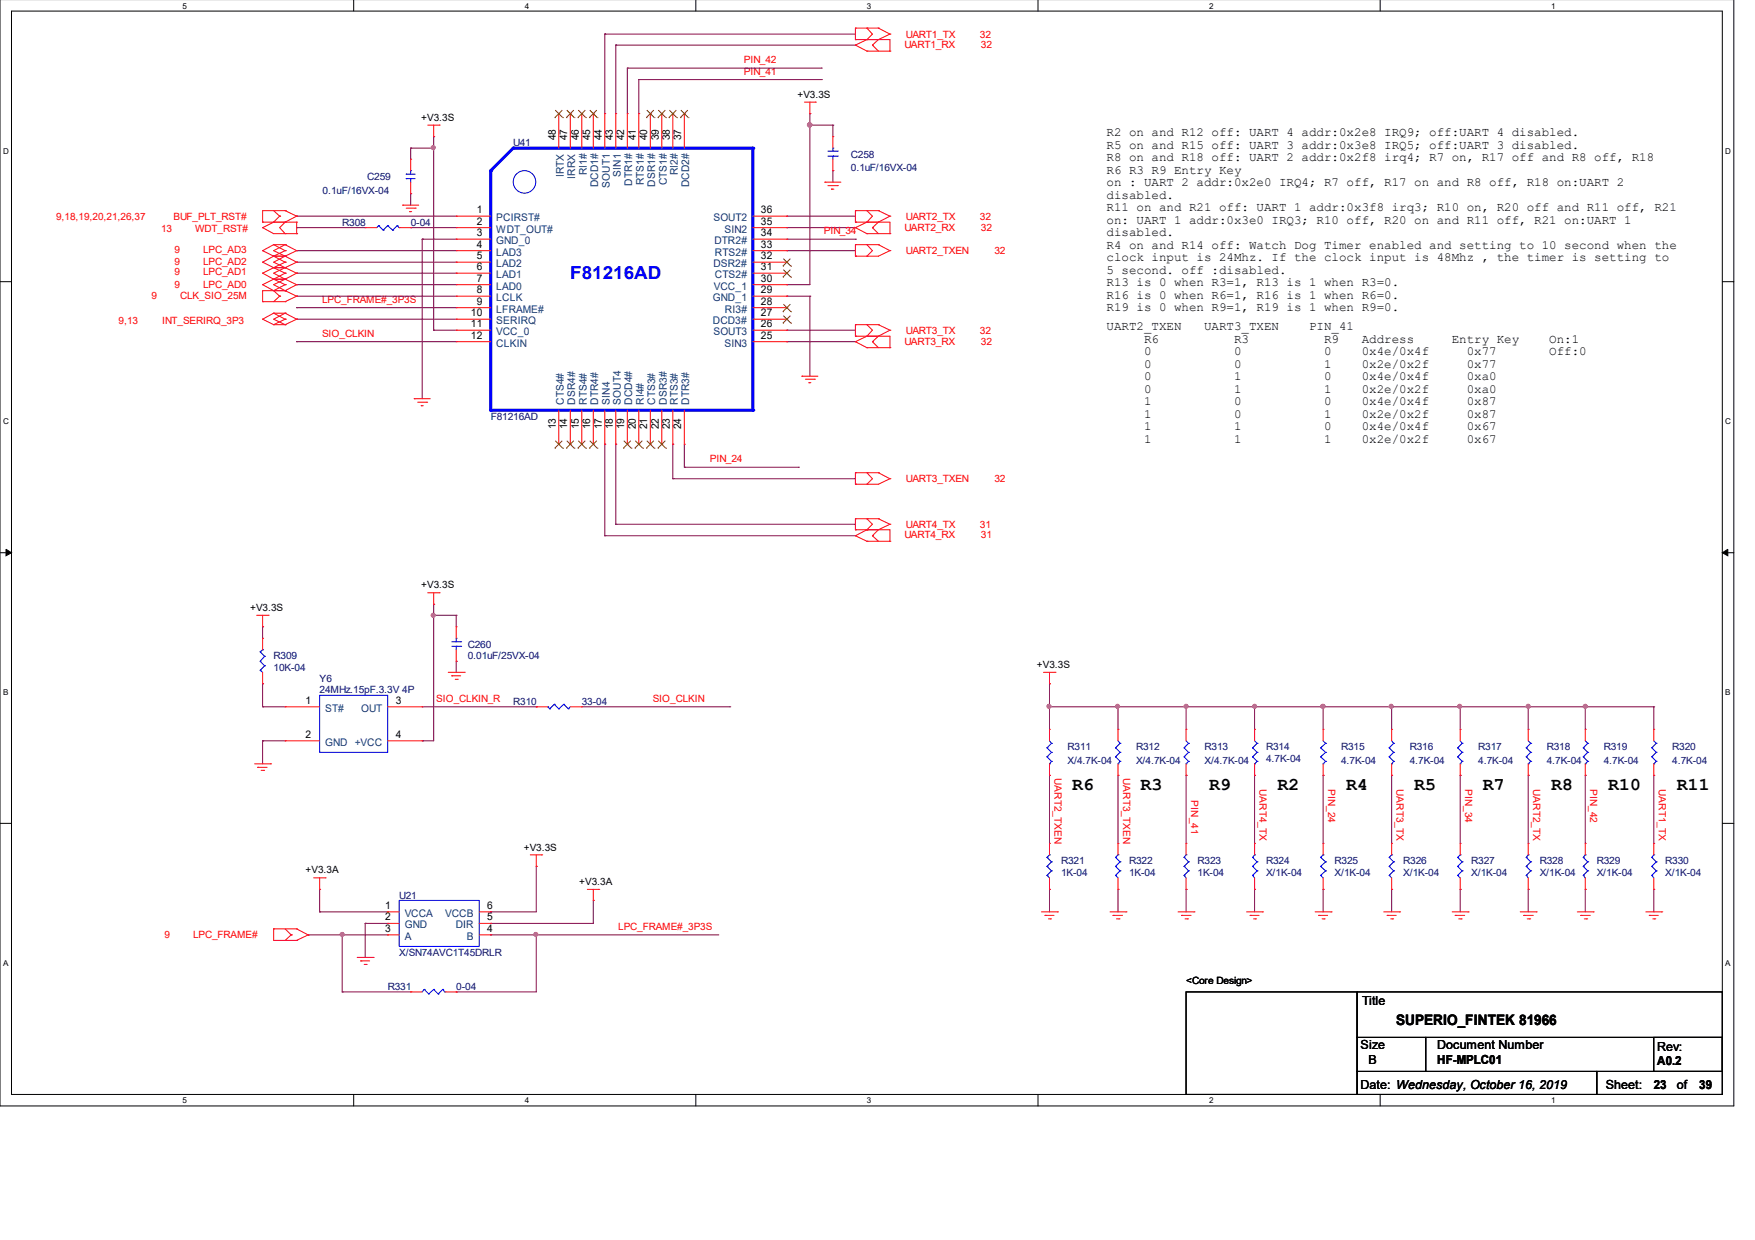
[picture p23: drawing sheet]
<svg xmlns="http://www.w3.org/2000/svg" width="297mm" height="210mm" viewBox="0 0 297 210" stroke-linecap="round" stroke-linejoin="round" font-family="sans-serif">
<defs><g id="words">
<text font-size="3" fill="#00f" x="96.5" y="47.3">F81216AD</text>
<g font-size="3">
<text x="181.4" y="133.8">R6</text>
<text x="193" y="133.8">R3</text>
<text x="204.6" y="133.8">R9</text>
<text x="216.2" y="133.8">R2</text>
<text x="227.8" y="133.8">R4</text>
<text x="239.4" y="133.8">R5</text>
<text x="251" y="133.8">R7</text>
<text x="262.6" y="133.8">R8</text>
<text x="272.2" y="133.8">R10</text>
<text x="283.8" y="133.8">R11</text>
</g>
<text font-size="2.5" x="236.3" y="173.5">SUPERIO_FINTEK 81966</text>
<g font-size="2.1">
<text x="187.3" y="23">R2 on and R12 off: UART 4 addr:0x2e8 IRQ9; off:UART 4 disabled.</text>
<text x="187.3" y="25.2">R5 on and R15 off: UART 3 addr:0x3e8 IRQ5; off:UART 3 disabled.</text>
<text x="187.3" y="27.3">R8 on and R18 off: UART 2 addr:0x2f8 irq4; R7 on, R17 off and R8 off, R18</text>
<text x="187.3" y="29.4">R6 R3 R9 Entry Key</text>
<text x="187.3" y="31.5">on : UART 2 addr:0x2e0 IRQ4; R7 off, R17 on and R8 off, R18 on:UART 2</text>
<text x="187.3" y="33.6">disabled.</text>
<text x="187.3" y="35.7">R11 on and R21 off: UART 1 addr:0x3f8 irq3; R10 on, R20 off and R11 off, R21</text>
<text x="187.3" y="37.9">on: UART 1 addr:0x3e0 IRQ3; R10 off, R20 on and R11 off, R21 on:UART 1</text>
<text x="187.3" y="40">disabled.</text>
<text x="187.3" y="42.1">R4 on and R14 off: Watch Dog Timer enabled and setting to 10 second when the</text>
<text x="187.3" y="44.2">clock input is 24Mhz. If the clock input is 48Mhz , the timer is setting to</text>
<text x="187.3" y="46.3">5 second. off :disabled.</text>
<text x="187.3" y="48.4">R13 is 0 when R3=1, R13 is 1 when R3=0.</text>
<text x="187.3" y="50.6">R16 is 0 when R6=1, R16 is 1 when R6=0.</text>
<text x="187.3" y="52.7">R19 is 0 when R9=1, R19 is 1 when R9=0.</text>
<text x="187.3" y="55.9">UART2_TXEN</text>
<text x="193.6" y="58">R6</text>
<text x="203.8" y="55.9">UART3_TXEN</text>
<text x="208.9" y="58">R3</text>
<text x="221.6" y="55.9">PIN_41</text>
<text x="224.1" y="58">R9</text>
<text x="230.5" y="58">Address</text>
<text x="245.7" y="58">Entry Key</text>
<text x="262.2" y="58">On:1</text>
<text x="193.6" y="60.1">0</text>
<text x="193.6" y="62.2">0</text>
<text x="193.6" y="64.4">0</text>
<text x="208.9" y="60.1">0</text>
<text x="208.9" y="62.2">0</text>
<text x="208.9" y="64.4">1</text>
<text x="224.1" y="60.1">0</text>
<text x="224.1" y="62.2">1</text>
<text x="224.1" y="64.4">0</text>
<text x="230.5" y="60.1">0x4e/0x4f</text>
<text x="230.5" y="62.2">0x2e/0x2f</text>
<text x="230.5" y="64.4">0x4e/0x4f</text>
<text x="248.2" y="60.1">0x77</text>
<text x="248.2" y="62.2">0x77</text>
<text x="248.2" y="64.4">0xa0</text>
<text x="262.2" y="60.1">Off:0</text>
<text x="193.6" y="66.5">0</text>
<text x="193.6" y="68.6">1</text>
<text x="193.6" y="70.7">1</text>
<text x="208.9" y="66.5">1</text>
<text x="208.9" y="68.6">0</text>
<text x="208.9" y="70.7">0</text>
<text x="224.1" y="66.5">1</text>
<text x="224.1" y="68.6">0</text>
<text x="224.1" y="70.7">1</text>
<text x="230.5" y="66.5">0x2e/0x2f</text>
<text x="230.5" y="68.6">0x4e/0x4f</text>
<text x="230.5" y="70.7">0x2e/0x2f</text>
<text x="248.2" y="66.5">0xa0</text>
<text x="248.2" y="68.6">0x87</text>
<text x="248.2" y="70.7">0x87</text>
<text x="193.6" y="72.8">1</text>
<text x="193.6" y="74.9">1</text>
<text x="208.9" y="72.8">1</text>
<text x="208.9" y="74.9">1</text>
<text x="224.1" y="72.8">0</text>
<text x="224.1" y="74.9">1</text>
<text x="230.5" y="72.8">0x4e/0x4f</text>
<text x="230.5" y="74.9">0x2e/0x2f</text>
<text x="248.2" y="72.8">0x67</text>
<text x="248.2" y="74.9">0x67</text>
<text x="230.5" y="170.2">Title</text>
<text x="230.3" y="177.6">Size</text>
<text x="243.2" y="177.6">Document Number</text>
<text x="280.5" y="178">Rev:</text>
<text x="230.3" y="184.3">Date: Wednesday, October 16, 2019</text>
<text x="231.6" y="180.1">B</text>
<text x="243.2" y="180.2">HF-MPLC01</text>
<text x="271.8" y="184.3">Sheet:</text>
<text x="279.9" y="184.4">23</text>
<text x="280.5" y="180.4">A0.2</text>
<text x="283.8" y="184.3">of</text>
<text x="287.6" y="184.4">39</text>
</g>
<g font-size="1.8">
<text x="94.1" y="23.7" transform="rotate(-90 94.1 23.7)">48</text>
<text x="96" y="23.7" transform="rotate(-90 96 23.7)">47</text>
<text x="98" y="23.7" transform="rotate(-90 98 23.7)">46</text>
<text x="99.9" y="23.7" transform="rotate(-90 99.9 23.7)">45</text>
<text x="101.9" y="23.7" transform="rotate(-90 101.9 23.7)">44</text>
<text x="103.7" y="23.7" transform="rotate(-90 103.7 23.7)">43</text>
<text x="105.7" y="23.7" transform="rotate(-90 105.7 23.7)">42</text>
<text x="107.6" y="23.7" transform="rotate(-90 107.6 23.7)">41</text>
<text x="109.6" y="23.7" transform="rotate(-90 109.6 23.7)">40</text>
<text x="111.5" y="23.7" transform="rotate(-90 111.5 23.7)">39</text>
<text x="113.4" y="23.7" transform="rotate(-90 113.4 23.7)">38</text>
<text x="115.3" y="23.7" transform="rotate(-90 115.3 23.7)">37</text>
<text x="80.7" y="36.1">1</text>
<text x="80.7" y="38">2</text>
<text x="80.7" y="40">3</text>
<text x="80.7" y="41.9">4</text>
<text x="128.8" y="41.9">33</text>
<text x="128.8" y="40">34</text>
<text x="128.8" y="38">35</text>
<text x="128.8" y="36.1">36</text>
<text x="80.7" y="43.9">5</text>
<text x="80.7" y="45.7">6</text>
<text x="80.7" y="47.7">7</text>
<text x="128.8" y="47.7">30</text>
<text x="128.8" y="45.7">31</text>
<text x="128.8" y="43.9">32</text>
<text x="79.7" y="53.5">10</text>
<text x="80.7" y="49.6">8</text>
<text x="80.7" y="51.6">9</text>
<text x="128.8" y="53.5">27</text>
<text x="128.8" y="51.6">28</text>
<text x="128.8" y="49.6">29</text>
<text x="79.7" y="55.4">11</text>
<text x="79.7" y="57.3">12</text>
<text x="128.8" y="57.3">25</text>
<text x="128.8" y="55.4">26</text>
<text x="94.1" y="72.7" transform="rotate(-90 94.1 72.7)">13</text>
<text x="96" y="72.7" transform="rotate(-90 96 72.7)">14</text>
<text x="98" y="72.7" transform="rotate(-90 98 72.7)">15</text>
<text x="99.9" y="72.7" transform="rotate(-90 99.9 72.7)">16</text>
<text x="101.9" y="72.7" transform="rotate(-90 101.9 72.7)">17</text>
<text x="103.7" y="72.7" transform="rotate(-90 103.7 72.7)">18</text>
<text x="105.7" y="72.7" transform="rotate(-90 105.7 72.7)">19</text>
<text x="107.6" y="72.7" transform="rotate(-90 107.6 72.7)">20</text>
<text x="109.6" y="72.7" transform="rotate(-90 109.6 72.7)">21</text>
<text x="111.5" y="72.7" transform="rotate(-90 111.5 72.7)">22</text>
<text x="113.4" y="72.7" transform="rotate(-90 113.4 72.7)">23</text>
<text x="115.3" y="72.7" transform="rotate(-90 115.3 72.7)">24</text>
<text x="51.7" y="119.1">1</text>
<text x="67" y="119.1">3</text>
<text x="51.7" y="124.9">2</text>
<text x="67" y="124.9">4</text>
<text x="65.2" y="153.9">1</text>
<text x="65.2" y="155.8">2</text>
<text x="82.5" y="155.8">5</text>
<text x="82.5" y="153.9">6</text>
<text x="65.2" y="157.7">3</text>
<text x="82.5" y="157.7">4</text>
</g>
<g font-size="1.8" fill="#004080">
<text x="95.4" y="30" transform="rotate(-90 95.4 30)">IRTX</text>
<text x="99.3" y="29.6" transform="rotate(-90 99.3 29.6)">RI1#</text>
<text x="105.1" y="29.9" transform="rotate(-90 105.1 29.9)">SIN1</text>
<text x="114.7" y="29.6" transform="rotate(-90 114.7 29.6)">RI2#</text>
<text x="97.4" y="30.2" transform="rotate(-90 97.4 30.2)">IRRX</text>
<text x="101.3" y="31.7" transform="rotate(-90 101.3 31.7)">DCD1#</text>
<text x="103.2" y="31.8" transform="rotate(-90 103.2 31.8)">SOUT1</text>
<text x="107" y="31.4" transform="rotate(-90 107 31.4)">DTR1#</text>
<text x="109" y="31.3" transform="rotate(-90 109 31.3)">RTS1#</text>
<text x="110.9" y="31.6" transform="rotate(-90 110.9 31.6)">DSR1#</text>
<text x="112.9" y="31.3" transform="rotate(-90 112.9 31.3)">CTS1#</text>
<text x="116.7" y="31.7" transform="rotate(-90 116.7 31.7)">DCD2#</text>
<text x="84" y="37.4">PCIRST#</text>
<text x="84" y="39.4">WDT_OUT#</text>
<text x="84" y="41.3">GND_0</text>
<text x="120.7" y="37.4">SOUT2</text>
<text x="120.9" y="41.3">DTR2#</text>
<text x="122.6" y="39.4">SIN2</text>
<text x="84" y="43.3">LAD3</text>
<text x="84" y="45.2">LAD2</text>
<text x="84" y="47.1">LAD1</text>
<text x="120.7" y="45.2">DSR2#</text>
<text x="121" y="47.1">CTS2#</text>
<text x="121" y="43.3">RTS2#</text>
<text x="84" y="49">LAD0</text>
<text x="84" y="51">LCLK</text>
<text x="84" y="52.9">LFRAME#</text>
<text x="120.6" y="51">GND_1</text>
<text x="120.8" y="49">VCC_1</text>
<text x="122.7" y="52.9">RI3#</text>
<text x="84" y="54.9">SERIRQ</text>
<text x="84" y="56.7">VCC_0</text>
<text x="84" y="58.7">CLKIN</text>
<text x="120.6" y="54.9">DCD3#</text>
<text x="120.7" y="56.7">SOUT3</text>
<text x="122.6" y="58.7">SIN3</text>
<text x="95.4" y="68.5" transform="rotate(-90 95.4 68.5)">CTS4#</text>
<text x="97.4" y="68.5" transform="rotate(-90 97.4 68.5)">DSR4#</text>
<text x="99.3" y="68.5" transform="rotate(-90 99.3 68.5)">RTS4#</text>
<text x="101.3" y="68.5" transform="rotate(-90 101.3 68.5)">DTR4#</text>
<text x="103.2" y="68.5" transform="rotate(-90 103.2 68.5)">SIN4</text>
<text x="105.1" y="68.5" transform="rotate(-90 105.1 68.5)">SOUT4</text>
<text x="107" y="68.5" transform="rotate(-90 107 68.5)">DCD4#</text>
<text x="109" y="68.5" transform="rotate(-90 109 68.5)">RI4#</text>
<text x="110.9" y="68.5" transform="rotate(-90 110.9 68.5)">CTS3#</text>
<text x="112.9" y="68.5" transform="rotate(-90 112.9 68.5)">DSR3#</text>
<text x="114.7" y="68.5" transform="rotate(-90 114.7 68.5)">RTS3#</text>
<text x="116.7" y="68.5" transform="rotate(-90 116.7 68.5)">DTR3#</text>
<text x="55" y="120.5">ST#</text>
<text x="61.1" y="120.5">OUT</text>
<text x="55" y="126.3">GND +VCC</text>
<text x="68.5" y="155.2">VCCA</text>
<text x="75.4" y="155.2">VCCB</text>
<text x="68.5" y="157.2">GND</text>
<text x="68.5" y="159.1">A</text>
<text x="77.1" y="157.2">DIR</text>
<text x="79" y="159.1">B</text>
</g>
<g font-size="1.7" fill="#f00">
<text x="125.9" y="10.7">PIN_42</text>
<text x="153.1" y="8.1">UART1_RX</text>
<text x="153.3" y="6.4">UART1_TX</text>
<text x="165.9" y="6.4">32</text>
<text x="166" y="8.1">32</text>
<text x="125.9" y="12.6">PIN_41</text>
<text x="9.5" y="37.3">9,18,19,20,21,26,37</text>
<text x="27.3" y="39.2">13</text>
<text x="29.4" y="37.3">BUF_PLT_RST#</text>
<text x="33" y="39.2">WDT_RST#</text>
<text x="139.4" y="39.6">PIN_34</text>
<text x="153.1" y="39">UART2_RX</text>
<text x="153.3" y="37.3">UART2_TX</text>
<text x="165.9" y="37.3">32</text>
<text x="166" y="39">32</text>
<text x="29.5" y="42.9">9</text>
<text x="29.5" y="44.8">9</text>
<text x="29.5" y="46.5">9</text>
<text x="34.4" y="42.9">LPC_AD3</text>
<text x="34.4" y="44.8">LPC_AD2</text>
<text x="34.4" y="46.5">LPC_AD1</text>
<text x="153.3" y="43">UART2_TXEN</text>
<text x="168.3" y="43">32</text>
<text x="25.7" y="50.6">9</text>
<text x="29.5" y="48.7">9</text>
<text x="30.5" y="50.6">CLK_SIO_25M</text>
<text x="34.4" y="48.7">LPC_AD0</text>
<text x="54.5" y="51.2">LPC_FRAME#_3P3S</text>
<text x="20.1" y="54.8">9,13</text>
<text x="27.4" y="54.8">INT_SERIRQ_3P3</text>
<text x="54.5" y="57">SIO_CLKIN</text>
<text x="153.1" y="58.3">UART3_RX</text>
<text x="153.3" y="56.6">UART3_TX</text>
<text x="165.9" y="56.6">32</text>
<text x="166" y="58.3">32</text>
<text x="120.1" y="78.2">PIN_24</text>
<text x="153.3" y="81.6">UART3_TXEN</text>
<text x="168.3" y="81.6">32</text>
<text x="153.3" y="89.4">UART4_TX</text>
<text x="165.9" y="89.4">31</text>
<text x="153.1" y="91.1">UART4_RX</text>
<text x="166" y="91.1">31</text>
<text x="73.8" y="118.8">SIO_CLKIN_R</text>
<text x="110.5" y="118.8">SIO_CLKIN</text>
<text x="178.5" y="131.7" transform="rotate(90 178.5 131.7)">UART2_TXEN</text>
<text x="190.1" y="131.7" transform="rotate(90 190.1 131.7)">UART3_TXEN</text>
<text x="201.6" y="135.5" transform="rotate(90 201.6 135.5)">PIN_41</text>
<text x="213.2" y="133.5" transform="rotate(90 213.2 133.5)">UART4_TX</text>
<text x="224.8" y="133.5" transform="rotate(90 224.8 133.5)">PIN_24</text>
<text x="236.4" y="133.5" transform="rotate(90 236.4 133.5)">UART3_TX</text>
<text x="248" y="133.5" transform="rotate(90 248 133.5)">PIN_34</text>
<text x="259.5" y="133.5" transform="rotate(90 259.5 133.5)">UART2_TX</text>
<text x="269.2" y="133.5" transform="rotate(90 269.2 133.5)">PIN_42</text>
<text x="280.8" y="133.5" transform="rotate(90 280.8 133.5)">UART1_TX</text>
<text x="27.9" y="158.8">9</text>
<text x="32.7" y="158.8">LPC_FRAME#</text>
<text x="104.6" y="157.4">LPC_FRAME#_3P3S</text>
</g>
<g font-size="1.7">
<text x="135" y="16.6">+V3.3S</text>
<text x="71.3" y="20.5">+V3.3S</text>
<text x="71.3" y="99.6">+V3.3S</text>
<text x="42.3" y="103.5">+V3.3S</text>
<text x="175.5" y="113.1">+V3.3S</text>
<text x="51.7" y="147.8">+V3.3A</text>
<text x="88.6" y="144">+V3.3S</text>
<text x="98" y="149.8">+V3.3A</text>
<text x="200.7" y="166.6">&lt;Core Design&gt;</text>
</g>
<g font-size="1.7" fill="#000080">
<text x="86.9" y="24.7">U41</text>
<text x="144" y="26.7">C258</text>
<text x="144" y="29">0.1uF/16VX-04</text>
<text x="54.6" y="32.9">0.1uF/16VX-04</text>
<text x="62.1" y="30.5">C259</text>
<text x="57.9" y="38.2">R308</text>
<text x="69.5" y="38.2">0-04</text>
<text x="83.1" y="71">F81216AD</text>
<text x="46.3" y="111.6">R309</text>
<text x="46.3" y="113.6">10K-04</text>
<text x="79.2" y="109.7">C260</text>
<text x="79.2" y="111.6">0.01uF/25VX-04</text>
<text x="54.1" y="115.4">Y6</text>
<text x="54.1" y="117.4">24MHz.15pF.3.3V 4P</text>
<text x="86.9" y="119.3">R310</text>
<text x="98.5" y="119.3">33-04</text>
<text x="180.7" y="127">R311</text>
<text x="180.7" y="129.4">X/4.7K-04</text>
<text x="192.3" y="127">R312</text>
<text x="192.3" y="129.4">X/4.7K-04</text>
<text x="203.9" y="127">R313</text>
<text x="203.9" y="129.4">X/4.7K-04</text>
<text x="214.3" y="127">R314</text>
<text x="214.3" y="129">4.7K-04</text>
<text x="227" y="127">R315</text>
<text x="227" y="129.4">4.7K-04</text>
<text x="238.6" y="127">R316</text>
<text x="238.6" y="129.4">4.7K-04</text>
<text x="250.2" y="127">R317</text>
<text x="250.2" y="129.4">4.7K-04</text>
<text x="261.8" y="127">R318</text>
<text x="261.8" y="129.4">4.7K-04</text>
<text x="271.4" y="127">R319</text>
<text x="271.4" y="129.4">4.7K-04</text>
<text x="283" y="127">R320</text>
<text x="283" y="129.4">4.7K-04</text>
<text x="179.6" y="146.3">R321</text>
<text x="179.6" y="148.3">1K-04</text>
<text x="191.1" y="146.3">R322</text>
<text x="191.1" y="148.3">1K-04</text>
<text x="202.7" y="146.3">R323</text>
<text x="202.7" y="148.3">1K-04</text>
<text x="214.3" y="146.3">R324</text>
<text x="214.3" y="148.3">X/1K-04</text>
<text x="225.9" y="146.3">R325</text>
<text x="225.9" y="148.3">X/1K-04</text>
<text x="237.5" y="146.3">R326</text>
<text x="237.5" y="148.3">X/1K-04</text>
<text x="249" y="146.3">R327</text>
<text x="249" y="148.3">X/1K-04</text>
<text x="260.6" y="146.3">R328</text>
<text x="260.6" y="148.3">X/1K-04</text>
<text x="270.3" y="146.3">R329</text>
<text x="270.3" y="148.3">X/1K-04</text>
<text x="281.9" y="146.3">R330</text>
<text x="281.9" y="148.3">X/1K-04</text>
<text x="67.6" y="152.2">U21</text>
<text x="67.6" y="161.8">X/SN74AVC1T45DRLR</text>
<text x="65.6" y="167.6">R331</text>
<text x="77.2" y="167.6">0-04</text>
</g>
<g font-size="1.4">
<text x="30.9" y="1.5">5</text>
<text x="88.8" y="1.5">4</text>
<text x="146.7" y="1.5">3</text>
<text x="204.6" y="1.5">2</text>
<text x="262.6" y="1.5">1</text>
<text x=".5" y="26">D</text>
<text x="292" y="26">D</text>
<text x=".5" y="71.8">C</text>
<text x="292" y="71.8">C</text>
<text x=".5" y="117.7">B</text>
<text x="292" y="117.7">B</text>
<text x=".5" y="163.5">A</text>
<text x="292" y="163.5">A</text>
<text x="30.9" y="186.8">5</text>
<text x="88.8" y="186.8">4</text>
<text x="146.7" y="186.8">3</text>
<text x="204.6" y="186.8">2</text>
<text x="262.6" y="186.8">1</text>
</g>
</g></defs>
<path d="M0 -.1v187.3h293.5v-187.3M1.9 1.9h289.6v183.4h-289.6z" fill="none" stroke="#000" stroke-width=".17"/>
<g fill="#fff">
<path d="M30.9 .2h.7v1.4h-.7z"/>
<path d="M30.9 185.5h.7v1.5h-.7z"/>
</g>
<path d="M59.9 -.1v2M59.9 185.3v1.9" fill="none" stroke="#000" stroke-width=".17"/>
<g fill="#fff">
<path d="M88.8 .2h.7v1.4h-.7z"/>
<path d="M88.8 185.5h.7v1.5h-.7z"/>
</g>
<path d="M117.8 -.1v2M117.8 185.3v1.9" fill="none" stroke="#000" stroke-width=".17"/>
<g fill="#fff">
<path d="M146.7 .2h.7v1.4h-.7z"/>
<path d="M146.7 185.5h.7v1.5h-.7z"/>
</g>
<path d="M175.7 -.1v2M175.7 185.3v1.9" fill="none" stroke="#000" stroke-width=".17"/>
<g fill="#fff">
<path d="M204.6 .2h.7v1.4h-.7z"/>
<path d="M204.6 185.5h.7v1.5h-.7z"/>
</g>
<path d="M233.6 -.1v2M233.6 185.3v1.9" fill="none" stroke="#000" stroke-width=".17"/>
<g fill="#fff">
<path d="M262.6 .2h.6v1.4h-.6z"/>
<path d="M262.6 185.5h.6v1.5h-.6z"/>
<path d="M.5 24.7h.9v1.5h-.9z"/>
<path d="M292 24.7h.9v1.5h-.9z"/>
<path d="M.5 70.5h.9v1.5h-.9z"/>
<path d="M292 70.5h.9v1.5h-.9z"/>
</g>
<path d="M0 47.7h1.9M291.5 47.7h2" fill="none" stroke="#000" stroke-width=".17"/>
<g fill="#fff">
<path d="M.5 116.4h.9v1.5h-.9z"/>
<path d="M292 116.4h.9v1.5h-.9z"/>
</g>
<path d="M0 93.6h1.9M291.5 93.6h2" fill="none" stroke="#000" stroke-width=".17"/>
<path d="M1 93l.9 .6-.9 .5zM291.5 93.6l.9-.6v1.1z" fill="#000" stroke="#000" stroke-width=".17"/>
<g fill="#fff">
<path d="M.5 162.2h.9v1.5h-.9z"/>
<path d="M292 162.2h.9v1.5h-.9z"/>
</g>
<path d="M0 139.4h1.9M291.5 139.4h2M200.7 167.9h29v17.4h-29zM229.7 175.6h11.6v5.8h-11.6zM229.7 167.9h61.8v7.7h-61.8zM241.3 175.6h50.2v5.8h-50.2zM279.9 175.6h11.6v5.8h-11.6zM229.7 181.4h40.6v3.9h-40.6zM270.3 181.4h21.2v3.9h-21.2z" fill="none" stroke="#000" stroke-width=".17"/>
<g fill="none" stroke="#800040" stroke-width=".17">
<path d="M102.4 5.8h.1M102.4 5.8h42.4M102.4 5.8v13.4M104.2 7.6h.1M104.2 7.6v11.6M104.2 7.6h40.6M106.2 11.5h.1M106.2 11.5v7.7M106.2 11.5h32.8M108.1 13.5h.1M108.1 13.5v5.7M108.1 13.5h30.9"/>
<path d="M137.1 19.2h.1M137.1 19.2v29h-3.9M139 13.5h.1M139 11.5h.1M50.2 36.6h.1M50.2 38.5h.1M50.2 36.6h27M50.2 38.5h11.6M69.5 38.5h.1M69.5 25.1h.1M69.5 32.8h.1M69.5 38.5h7.7"/>
<path d="M69.5 25.1v1.8M69.5 32.8v1.9M69.5 25.1h3.9M73.4 23.1h.1M73.4 25.1h.1M73.4 23.1v32.8M133.2 36.6h.1M133.2 38.5h.1M133.2 36.6h11.6M133.2 38.5h11.6M137.1 21.2h.1M137.1 21.2h3.9"/>
<path d="M141 21.2h.1M141 28.9h.1M141 21.2v1.9M141 28.9v1.9M50.2 52.1h.1M50.2 48.2h.1M50.2 46.2h.1M50.2 44.4h.1M50.2 42.4h.1M50.2 54h.1M50.2 57.8h.1M50.2 50.1h.1"/>
<path d="M50.2 52.1h27M50.2 48.2h27M50.2 46.2h27M50.2 44.4h27M50.2 42.4h27M50.2 54h27M50.2 57.8h27M50.2 50.1h27M71.5 40.5h.1M71.5 40.5h5.7M71.5 40.5v27M73.4 55.9h.1"/>
<path d="M73.4 55.9h3.8M133.2 42.4h.1M133.2 55.9h.1M133.2 57.8h.1M133.2 50.1h.1M133.2 48.2h.1M133.2 42.4h11.6M133.2 55.9h11.6M133.2 57.8h11.6M133.2 50.1h3.9M133.2 40.5h11.6M137.1 50.1h.1"/>
<path d="M137.1 50.1v13.6M144.8 40.5h.1M102.4 75.2h.1M102.4 75.2v15.5M104.2 75.2h.1M104.2 75.2v13.5M113.9 75.2h.1M113.9 75.2v5.8M115.8 79.1h.1M115.8 75.2v3.9M115.8 79.1h19.3M135.1 79.1h.1"/>
<path d="M102.4 90.7h.1M102.4 90.7h42.4M104.2 88.7h.1M104.2 88.7h40.6M113.9 81h.1M113.9 81h30.9M44.4 106.1h.1M44.4 119.6h.1M44.4 115.8h.1M44.4 106.1v1.9M44.4 115.8v3.8M44.4 119.6h3.9"/>
<path d="M71.5 119.6h19.3M73.4 104.2h.1M73.4 102.3h.1M73.4 104.2h3.8M73.4 102.3v23.1h-1.9M77.2 104.2h.1M77.2 111.9h.1M77.2 104.2v1.9M77.2 111.9v1.9M90.8 119.6h.1M98.5 119.6h25M123.5 119.6h.1"/>
<path d="M177.6 119.6h.1M177.6 115.8h.1M177.6 119.6h102.3M177.6 115.8v7.7M189.2 119.6h.1M189.2 119.6v3.9M200.7 119.6h.1M200.7 119.6v3.9M212.3 119.6h.1M212.3 119.6v3.9M223.9 119.6h.1M223.9 119.6v3.9"/>
<path d="M235.5 119.6h.1M235.5 119.6v3.9M247.1 119.6h.1M247.1 119.6v3.9M258.7 119.6h.1M258.7 119.6v3.9M268.3 119.6h.1M268.3 119.6v3.9M279.9 119.6h.1M279.9 119.6v3.9M44.4 125.4h.1M44.4 125.4h3.9"/>
<path d="M44.4 125.4v3.9M71.5 125.4h.1M177.6 131.2h.1M177.6 131.2v11.6M189.2 131.2h.1M189.2 131.2v11.6M200.7 131.2h.1M200.7 131.2v11.6M212.3 131.2h.1M212.3 131.2v11.6M223.9 131.2h.1M223.9 131.2v11.6"/>
<path d="M235.5 131.2h.1M235.5 131.2v11.6M247.1 131.2h.1M247.1 131.2v11.6M258.7 131.2h.1M258.7 131.2v11.6M268.3 131.2h.1M268.3 131.2v11.6M279.9 131.2h.1M279.9 131.2v11.6M52.2 158.3h.1M52.2 158.3h13.4"/>
<path d="M54.1 154.4h.1M54.1 150.6h.1M54.1 154.4h11.5M54.1 150.6v3.8M57.9 158.3h.1M57.9 158.3v9.6M61.8 156.3h.1M61.8 156.3h3.8M61.8 156.3v5.8M83.1 156.3h.1M83.1 154.4h.1M83.1 158.3h.1"/>
<path d="M83.1 158.3h38.6M90.8 146.7h.1M90.8 158.3h.1M90.8 146.7v7.7h-7.7M90.8 158.3v9.6h-13.6M100.4 152.4h.1M100.4 152.4v3.9h-17.3M177.6 150.6h.1M177.6 150.6v3.8M189.2 150.6h.1M189.2 150.6v3.8M200.7 150.6h.1"/>
<path d="M200.7 150.6v3.8M212.3 150.6h.1M212.3 150.6v3.8M223.9 150.6h.1M223.9 150.6v3.8M235.5 150.6h.1M235.5 150.6v3.8M247.1 150.6h.1M247.1 150.6v3.8M258.7 150.6h.1M258.7 150.6v3.8M268.3 150.6h.1"/>
<path d="M268.3 150.6v3.8M279.9 150.6h.1M279.9 150.6v3.8M57.9 167.9h.1M57.9 167.9h11.6M77.2 167.9h.1"/>
</g>
<g fill="#f0f" stroke="#f0f" stroke-width=".17">
<circle cx="73.3" cy="104.2" r=".34"/>
<circle cx="57.9" cy="158.2" r=".34"/>
<circle cx="90.7" cy="158.2" r=".34"/>
<circle cx="137" cy="21.1" r=".38"/>
<circle cx="73.3" cy="25" r=".34"/>
<circle cx="189.1" cy="119.6" r=".34"/>
<circle cx="268.3" cy="119.6" r=".34"/>
<circle cx="258.7" cy="119.6" r=".34"/>
<circle cx="247.1" cy="119.6" r=".34"/>
<circle cx="200.7" cy="119.6" r=".34"/>
<circle cx="223.9" cy="119.6" r=".36"/>
<circle cx="212.3" cy="119.6" r=".34"/>
<circle cx="235.5" cy="119.6" r=".34"/>
<circle cx="177.5" cy="119.6" r=".34"/>
</g>
<g fill="none" stroke="#f00" stroke-width=".17">
<path d="M136.1 17.3h1.9M137.1 19.2h.1M137.1 17.3v1.9M138 17.3h.1M144.8 6.7h.1M144.8 4.8h.1M144.8 7.6h.1M144.8 6.7h5.8v2M144.8 4.8v1.9M144.8 4.8h3.9M144.8 7.6l1.9 1.1M146.7 6.7h.1"/>
<path d="M146.7 4.8h.1M146.7 8.7h.1M146.7 4.8l1 1-1 .9M146.7 8.7h3.9M146.7 6.7l-1.9 .9M147.7 7.6h.1M147.7 7.6l1 1.1M148.7 4.8h.1M148.7 4.8l1.9 1M150.6 5.8h.1M150.6 8.7h.1M150.6 5.8l-1.9 .9-1 .9"/>
<path d="M44.4 37.6h.1M44.4 38.5h.1M44.4 37.6h5.8M44.4 38.5l1.9 1.1h3.9M46.3 37.6h.1M46.3 35.7l1 .9M46.3 37.6l-1.9 .9M47.3 36.6h.1M47.3 36.6l-1 1M48.3 35.7h.1M48.3 37.6h.1M48.3 39.6h.1"/>
<path d="M48.3 35.7h-3.9v1.9M48.3 35.7l1.9 .9M48.3 37.6l-1 .9 1 1.1M50.2 36.6h.1M50.2 39.6h.1M50.2 37.6h.1M50.2 36.6l-1.9 1M50.2 37.6v2M61.8 38.5h.1M61.8 38.5h2M67.6 38.5h1.9M68.2 34.7h.1"/>
<path d="M68.2 34.7h2.7M68.7 35.2h1.6M69.3 35.8h.1M69.3 35.8h.4M69.5 38.5h.1M70.3 35.2h.1M72.4 21.2h1.9M73.4 23.1h.1M73.4 21.2v1.9M74.3 21.2h.1M139.6 30.8h.1M139.6 30.8h2.7"/>
<path d="M140.1 31.4h1.6M140.7 32h.1M140.7 32h.4M141 28.9h.1M141 23.1h.1M141 23.1v2M141 26.9v2M141.7 31.4h.1M144.8 38.5h.1M144.8 37.6h.1M144.8 35.7h.1M144.8 35.7h3.9"/>
<path d="M144.8 37.6h5.8v2M144.8 38.5l1.9 1.1M144.8 35.7v1.9M146.7 37.6h.1M146.7 39.6h.1M146.7 35.7h.1M146.7 39.6h3.9M146.7 37.6l-1.9 .9M146.7 35.7l1 .9-1 1M147.7 38.5h.1M147.7 38.5l1 1.1M148.7 35.7h.1"/>
<path d="M148.7 35.7l1.9 .9M150.6 39.6h.1M150.6 36.6h.1M150.6 36.6l-1.9 1-1 .9M44.4 42.4h.1M44.4 48.2h.1M44.4 44.4h.1M44.4 46.2h.1M44.4 54h.1M44.4 51.1h.1M44.4 42.4l1.9 1M44.4 48.2l1.9 1"/>
<path d="M44.4 44.4l1.9 .9M44.4 46.2l1.9 1.1M44.4 54l1.9 1M44.4 51.1h3.9M46.3 43.4h.1M46.3 41.4h.1M46.3 49.2h.1M46.3 47.3h.1M46.3 45.3h.1M46.3 55h.1M46.3 53h.1M46.3 43.4h2"/>
<path d="M46.3 41.4h2M46.3 41.4l-1.9 1M46.3 41.4l2 1M46.3 47.3h2M46.3 47.3l-1.9 .9M46.3 47.3l2 .9M46.3 45.3h2M46.3 43.4l-1.9 1M46.3 43.4l2 1M46.3 45.3l-1.9 .9M46.3 45.3l2 .9M46.3 55h2"/>
<path d="M46.3 53h2M46.3 53l-1.9 1M46.3 53l2 1M46.3 49.2l1 .9M47.3 50.1h.1M47.3 50.1l-1 1M48.3 41.4h.1M48.3 43.4h.1M48.3 42.4h.1M48.3 47.3h.1M48.3 49.2h.1M48.3 48.2h.1"/>
<path d="M48.3 45.3h.1M48.3 44.4h.1M48.3 46.2h.1M48.3 53h.1M48.3 55h.1M48.3 54h.1M48.3 51.1h.1M48.3 49.2h-3.9v1.9M48.3 41.4l1.9 1M48.3 41.4l-2 1 2 1M48.3 42.4l-2 1M48.3 47.3l1.9 .9"/>
<path d="M48.3 47.3l-2 .9 2 1M48.3 48.2l-2 1M48.3 43.4l1.9 1M48.3 43.4l-2 1 3.9 1.8M48.3 44.4l-2 .9M48.3 46.2l-2 1.1M48.3 53l1.9 1M48.3 53l-2 1 2 1M48.3 54l-2 1M48.3 49.2l1.9 .9M50.2 42.4h.1M50.2 48.2h.1"/>
<path d="M50.2 44.4h.1M50.2 46.2h.1M50.2 54h.1M50.2 50.1h.1M50.2 42.4l-1.9 1M50.2 48.2l-1.9 1M50.2 44.4l-3.9 1.8 2 1.1M50.2 46.2l-1.9 1.1M50.2 54l-1.9 1M50.2 50.1l-1.9 1M144.8 43.4h.1M144.8 41.4h.1"/>
<path d="M144.8 56.9h.1M144.8 55h.1M144.8 57.8h.1M144.8 41.4h3.9M144.8 55h3.9M144.8 56.9h5.8v2M144.8 41.4v2M144.8 55v1.9M144.8 57.8l1.9 1.1M146.7 43.4h.1M146.7 41.4h.1M146.7 56.9h.1"/>
<path d="M146.7 55h.1M146.7 58.9h.1M146.7 41.4l1 1-1 1M146.7 55l1 .9-1 1M146.7 58.9h3.9M146.7 56.9l-1.9 .9M147.7 57.8h.1M147.7 57.8l1 1.1M148.7 41.4h.1M148.7 55h.1M148.7 41.4l1.9 1M148.7 55l1.9 .9"/>
<path d="M150.6 42.4h.1M150.6 55.9h.1M150.6 58.9h.1M150.6 42.4l-1.9 1h-3.9M150.6 55.9l-1.9 1-1 .9M70.1 67.5h.1M70.1 67.5h2.7M70.7 68.1h1.5M71.3 68.7h.1M71.3 68.7h.3M72.2 68.1h.1M135.7 63.7h.1"/>
<path d="M135.7 63.7h2.7M136.3 64.2h1.5M136.9 64.8h.1M136.9 64.8h.3M137.8 64.2h.1M144.8 82h.1M144.8 80h.1M144.8 89.7h.1M144.8 87.8h.1M144.8 90.7h.1M144.8 89.7h5.8v1.9M144.8 80v2"/>
<path d="M144.8 87.8v1.9M144.8 80h3.9M144.8 87.8h3.9M144.8 90.7l1.9 .9M146.7 82h.1M146.7 80h.1M146.7 89.7h.1M146.7 87.8h.1M146.7 91.6h.1M146.7 80l1 1-1 1M146.7 87.8l1 .9-1 1M146.7 91.6h3.9"/>
<path d="M146.7 89.7l-1.9 1M147.7 90.7h.1M147.7 90.7l1 .9M148.7 80h.1M148.7 87.8h.1M148.7 80l1.9 1M148.7 87.8l1.9 .9M150.6 81h.1M150.6 88.7h.1M150.6 91.6h.1M150.6 81l-1.9 1h-3.9M150.6 88.7l-1.9 1-1 1"/>
<path d="M43.4 104.2h2M44.4 106.1h.1M44.4 104.2v1.9M45.4 104.2h.1M72.4 100.3h1.9M73.4 102.3h.1M73.4 100.3v2M74.3 100.3h.1M75.9 113.8h2.7M76.5 114.4h.1M76.5 114.4h1.5M77 115h.4"/>
<path d="M77.2 111.9h.1M77.2 106.1h.1M77.2 106.1v1.9M77.2 110v1.9M77.4 115h.1M78.6 113.8h.1M176.6 113.8h2M177.6 115.8h.1M177.6 113.8v2M178.6 113.8h.1M43.1 129.3h2.7M43.6 129.9h.1"/>
<path d="M43.6 129.9h1.6M44.2 130.4h.4M44.6 130.4h.1M45.8 129.3h.1M177.6 123.5h.1M177.6 131.2h.1M177.6 123.5v1.9M177.6 129.3v1.9M189.2 123.5h.1M189.2 131.2h.1M189.2 123.5v1.9M189.2 129.3v1.9"/>
<path d="M200.7 123.5h.1M200.7 131.2h.1M200.7 123.5v1.9M200.7 129.3v1.9M212.3 123.5h.1M212.3 131.2h.1M212.3 123.5v1.9M212.3 129.3v1.9M223.9 123.5h.1M223.9 131.2h.1M223.9 123.5v1.9M223.9 129.3v1.9"/>
<path d="M258.7 123.5h.1M258.7 131.2h.1M258.7 123.5v1.9M258.7 129.3v1.9M268.3 123.5h.1M268.3 131.2h.1M268.3 123.5v1.9M268.3 129.3v1.9M279.9 123.5h.1M279.9 131.2h.1M279.9 123.5v1.9M279.9 129.3v1.9"/>
<path d="M46.3 157.2h.1M46.3 157.2v2h3.9M46.3 157.2h3.9M48.3 157.2l1 1.1M49.3 158.3h.1M49.3 158.3l-1 .9M50.2 159.2h.1M50.2 157.2h.1M50.2 157.2l2 1.1M52.2 158.3h.1M52.2 158.3l-2 .9M53.1 148.6h1.9"/>
<path d="M54.1 150.6h.1M54.1 148.6v2M55 148.6h.1M65.6 154.4h.1M65.6 156.3h.1M65.6 158.3h.1M65.6 154.4h2M65.6 156.3h2M65.6 158.3h2M81.1 154.4h2M81.1 156.3h2M81.1 158.3h2"/>
<path d="M83.1 158.3h.1M83.1 156.3h.1M83.1 154.4h.1M89.7 144.7h2M90.8 146.7h.1M90.8 144.7v2M91.7 144.7h.1M99.4 150.6h1.9M100.4 152.4h.1M100.4 150.6v1.8M101.3 150.6h.1M176.3 154.4h2.7"/>
<path d="M176.9 155h.1M176.9 155h1.5M177.5 155.5h.3M177.6 150.6h.1M177.6 142.8h.1M177.6 142.8v1.9M177.6 148.6v2M177.8 155.5h.1M179 154.4h.1M187.9 154.4h2.7M188.4 155h.1M188.4 155h1.6"/>
<path d="M189 155.5h.4M189.4 155.5h.1M190.6 154.4h.1M199.4 154.4h2.7M200 155h.1M200 155h1.6M200.6 155.5h.4M201 155.5h.1M202.1 154.4h.1M211 154.4h2.7M211.6 155h.1M211.6 155h1.5"/>
<path d="M212.2 155.5h.3M212.5 155.5h.1M213.7 154.4h.1M222.6 154.4h2.7M223.2 155h.1M223.2 155h1.5M223.8 155.5h.3M223.9 150.6h.1M223.9 142.8h.1M223.9 142.8v1.9M223.9 148.6v2M224.1 155.5h.1"/>
<path d="M225.3 154.4h.1M234.2 154.4h2.7M234.8 155h.1M234.8 155h1.5M235.4 155.5h.3M235.5 150.6h.1M235.5 142.8h.1M235.5 142.8v1.9M235.5 148.6v2M235.7 155.5h.1M236.9 154.4h.1M245.8 154.4h2.7"/>
<path d="M246.3 155h.1M246.3 155h1.6M246.9 155.5h.4M247.1 150.6h.1M247.1 142.8h.1M247.1 142.8v1.9M247.1 148.6v2M247.3 155.5h.1M248.5 154.4h.1M257.3 154.4h2.7M257.9 155h.1M257.9 155h1.6"/>
<path d="M258.5 155.5h.4M258.7 150.6h.1M258.7 142.8h.1M258.7 142.8v1.9M258.7 148.6v2M258.9 155.5h.1M260 154.4h.1M267 154.4h2.7M267.5 155h.1M267.5 155h1.7M268.1 155.5h.5M268.6 155.5h.1"/>
<path d="M269.7 154.4h.1M278.6 154.4h2.7M279.1 155h.1M279.1 155h1.6M279.7 155.5h.4M280.1 155.5h.1M281.3 154.4h.1M60.5 162.1h2.7M61 162.7h.1M61 162.7h1.6M61.6 163.3h.4M62 163.3h.1"/>
<path d="M63.2 162.1h.1M69.5 167.9h.1M69.5 167.9h2M75.3 167.9h1.9M77.2 167.9h.1"/>
</g>
<g fill="none" stroke="#00f" stroke-width=".17">
<path d="M64.1 38.2h.1M64.1 38.2l-.3 .3M64.1 38.2l.8 .8M64.9 39h.1M65.6 38.2h.1M65.6 38.2l-.7 .8M65.6 38.2l.9 .8M66.5 39h.1M67.2 38.2h.1M67.2 38.2l-.7 .8M67.2 38.2l.4 .3M67.6 38.5h.1"/>
<path d="M140.1 25.6h1.6M140.1 26.4h1.6M141 25.1h.1M141 26.4h.1M141 25.1v.5M141 26.4v.5M141.7 25.6h.1M141.7 26.4h.1M76.5 108.6h1.5M76.5 109.4h1.5M77.2 108h.1M77.2 109.4h.1"/>
<path d="M77.2 108v.6M77.2 109.4v.6M78 108.6h.1M78 109.4h.1M177.2 126.6h.1M177.2 128.1h.1M177.2 128.1l.8 .8M177.2 126.6l.8 .8M177.6 129.3h.1M177.6 125.4l.4 .4M178 128.9h.1M178 125.8h.1"/>
<path d="M178 127.4h.1M178 128.9l-.4 .4M178 125.8l-.8 .8M178 127.4l-.8 .7M188.8 126.6h.1M188.8 128.1h.1M188.8 128.1l.8 .8M188.8 126.6l.8 .8M189.2 129.3h.1M189.2 125.4l.4 .4M189.6 128.9h.1M189.6 125.8h.1"/>
<path d="M189.6 127.4h.1M189.6 128.9l-.4 .4M189.6 125.8l-.8 .8M189.6 127.4l-.8 .7M200.4 126.6h.1M200.4 128.1h.1M200.4 128.1l.8 .8M200.4 126.6l.8 .8M200.7 129.3h.1M200.7 125.4l.5 .4M201.2 128.9h.1M201.2 125.8h.1"/>
<path d="M201.2 127.4h.1M201.2 128.9l-.5 .4M201.2 125.8l-.8 .8M201.2 127.4l-.8 .7M212 126.6h.1M212 128.1h.1M212 128.1l.8 .8M212 126.6l.8 .8M212.3 129.3h.1M212.3 125.4l.5 .4M212.8 128.9h.1M212.8 125.8h.1"/>
<path d="M212.8 127.4h.1M212.8 128.9l-.5 .4M212.8 125.8l-.8 .8M212.8 127.4l-.8 .7M223.5 126.6h.1M223.5 128.1h.1M223.5 128.1l.9 .8M223.5 126.6l.9 .8M223.9 129.3h.1M223.9 125.4l.5 .4M224.4 128.9h.1M224.4 125.8h.1"/>
<path d="M224.4 127.4h.1M224.4 128.9l-.5 .4M224.4 125.8l-.9 .8M224.4 127.4l-.9 .7M258.3 126.6h.1M258.3 128.1h.1M258.3 128.1l.8 .8M258.3 126.6l.8 .8M258.7 129.3h.1M258.7 125.4l.4 .4M259.1 128.9h.1M259.1 125.8h.1"/>
<path d="M259.1 127.4h.1M259.1 128.9l-.4 .4M259.1 125.8l-.8 .8M259.1 127.4l-.8 .7M268 126.6h.1M268 128.1h.1M268 128.1l.7 .8M268 126.6l.7 .8M268.3 129.3h.1M268.3 125.4l.4 .4M268.7 128.9h.1M268.7 125.8h.1"/>
<path d="M268.7 127.4h.1M268.7 128.9l-.4 .4M268.7 125.8l-.7 .8M268.7 127.4l-.7 .7M279.6 126.6h.1M279.6 128.1h.1M279.6 128.1l.7 .8M279.6 126.6l.7 .8M279.9 129.3h.1M279.9 125.4l.4 .4M280.3 128.9h.1M280.3 125.8h.1"/>
<path d="M280.3 127.4h.1M280.3 128.9l-.4 .4M280.3 125.8l-.7 .8M280.3 127.4l-.7 .7M67.6 152.4h13.5v7.8h-13.5zM177.2 145.1h.1M177.2 148.2h.1M177.2 146.7h.1M177.2 145.1l.8 .8M177.2 148.2l.4 .4M177.2 146.7l.8 .7M177.6 144.7h.1"/>
<path d="M177.6 144.7l-.4 .4M178 147.4h.1M178 145.9h.1M178 147.4l-.8 .8M178 145.9l-.8 .8M223.5 145.1h.1M223.5 148.2h.1M223.5 146.7h.1M223.5 145.1l.9 .8M223.5 148.2l.4 .4M223.5 146.7l.9 .7M223.9 144.7h.1"/>
<path d="M223.9 144.7l-.4 .4M224.4 147.4h.1M224.4 145.9h.1M224.4 147.4l-.9 .8M224.4 145.9l-.9 .8M235.1 145.1h.1M235.1 148.2h.1M235.1 146.7h.1M235.1 145.1l.8 .8M235.1 148.2l.4 .4M235.1 146.7l.8 .7M235.5 144.7h.1"/>
<path d="M235.5 144.7l-.4 .4M235.9 147.4h.1M235.9 145.9h.1M235.9 147.4l-.8 .8M235.9 145.9l-.8 .8M246.7 145.1h.1M246.7 148.2h.1M246.7 146.7h.1M246.7 145.1l.8 .8M246.7 148.2l.4 .4M246.7 146.7l.8 .7M247.1 144.7h.1"/>
<path d="M247.1 144.7l-.4 .4M247.5 147.4h.1M247.5 145.9h.1M247.5 147.4l-.8 .8M247.5 145.9l-.8 .8M258.3 145.1h.1M258.3 148.2h.1M258.3 146.7h.1M258.3 145.1l.8 .8M258.3 148.2l.4 .4M258.3 146.7l.8 .7M258.7 144.7h.1"/>
<path d="M258.7 144.7l-.4 .4M259.1 147.4h.1M259.1 145.9h.1M259.1 147.4l-.8 .8M259.1 145.9l-.8 .8M71.8 167.5h.1M71.8 167.5l-.3 .4M71.8 167.5l.8 .7M72.6 168.2h.1M73.4 167.5h.1M73.4 167.5l-.8 .7M73.4 167.5l.8 .7"/>
<path d="M74.2 168.2h.1M74.9 167.5h.1M74.9 167.5l-.7 .7M74.9 167.5l.4 .4M75.3 167.9h.1"/>
</g>
<path d="M86.9 25.1l-3.8 3.8" fill="none" stroke="#00f" stroke-width=".51"/>
<circle cx="83.1" cy="28.9" r=".25" fill="#00f"/>
<circle cx="88.8" cy="30.8" r="1.9" fill="none" stroke="#00f" stroke-width=".17"/>
<path d="M83.1 28.9v40.5" fill="none" stroke="#00f" stroke-width=".51"/>
<circle cx="83.1" cy="69.4" r=".25" fill="#00f"/>
<path d="M83.1 69.4h44.3" fill="none" stroke="#00f" stroke-width=".51"/>
<circle cx="127.4" cy="69.4" r=".25" fill="#00f"/>
<path d="M127.4 25.1v44.3" fill="none" stroke="#00f" stroke-width=".51"/>
<circle cx="127.4" cy="25.1" r=".25" fill="#00f"/>
<path d="M86.9 25.1h40.5" fill="none" stroke="#00f" stroke-width=".51"/>
<circle cx="86.9" cy="25.1" r=".25" fill="#00f"/>
<g fill="none" stroke="#f00" stroke-width=".17">
<path d="M94.6 19.2h.1M94.6 19.2v5.9M96.5 19.2h.1M96.5 19.2v5.9M98.5 19.2h.1M98.5 19.2v5.9M100.4 19.2h.1M100.4 19.2v5.9M102.4 19.2h.1M102.4 19.2v5.9M104.2 19.2h.1M104.2 19.2v5.9"/>
<path d="M106.2 19.2h.1M106.2 19.2v5.9M108.1 19.2h.1M108.1 19.2v5.9M110.1 19.2h.1M110.1 19.2v5.9M112 19.2h.1M112 19.2v5.9M113.9 19.2h.1M113.9 19.2v5.9M115.8 19.2h.1M115.8 19.2v5.9"/>
<path d="M69.5 32.8h.1M69.5 26.9h.1M69.5 26.9v2M69.5 30.8v2M77.2 36.6h.1M77.2 38.5h.1M77.2 36.6h5.9M77.2 38.5h5.9M127.4 36.6h5.8M127.4 38.5h5.8M133.2 38.5h.1M133.2 36.6h.1"/>
<path d="M77.2 40.5h.1M77.2 42.4h.1M77.2 44.4h.1M77.2 46.2h.1M77.2 48.2h.1M77.2 50.1h.1M77.2 52.1h.1M77.2 54h.1M77.2 55.9h.1M77.2 57.8h.1M77.2 40.5h5.9M77.2 42.4h5.9"/>
<path d="M77.2 44.4h5.9M77.2 46.2h5.9M77.2 48.2h5.9M77.2 50.1h5.9M77.2 52.1h5.9M77.2 54h5.9M77.2 55.9h5.9M77.2 57.8h5.9M127.4 40.5h5.8M127.4 42.4h5.8M127.4 44.4h5.8M127.4 46.2h5.8"/>
<path d="M127.4 48.2h5.8M127.4 50.1h5.8M127.4 52.1h5.8M127.4 54h5.8M127.4 55.9h5.8M127.4 57.8h5.8M133.2 57.8h.1M133.2 55.9h.1M133.2 54h.1M133.2 52.1h.1M133.2 50.1h.1M133.2 48.2h.1"/>
<path d="M133.2 46.2h.1M133.2 44.4h.1M133.2 42.4h.1M133.2 40.5h.1M94.6 75.2h.1M94.6 69.4v5.8M96.5 75.2h.1M96.5 69.4v5.8M98.5 75.2h.1M98.5 69.4v5.8M100.4 75.2h.1M100.4 69.4v5.8"/>
<path d="M102.4 75.2h.1M102.4 69.4v5.8M104.2 75.2h.1M104.2 69.4v5.8M106.2 75.2h.1M106.2 69.4v5.8M108.1 75.2h.1M108.1 69.4v5.8M110.1 75.2h.1M110.1 69.4v5.8M112 75.2h.1M112 69.4v5.8"/>
<path d="M113.9 75.2h.1M113.9 69.4v5.8M115.8 75.2h.1M115.8 69.4v5.8M44.4 115.8h.1M44.4 108h.1M44.4 108v2M44.4 113.8v2M48.3 119.6h.1M48.3 119.6h5.8M65.6 119.6h5.9M71.5 119.6h.1"/>
<path d="M90.8 119.6h.1M90.8 119.6h1.9M96.5 119.6h2M98.5 119.6h.1M48.3 125.4h.1M48.3 125.4h5.8M65.6 125.4h5.9M71.5 125.4h.1M235.5 123.5h.1M235.5 131.2h.1M235.5 123.5v1.9M235.5 129.3v1.9"/>
<path d="M247.1 123.5h.1M247.1 131.2h.1M247.1 123.5v1.9M247.1 129.3v1.9M189.2 150.6h.1M189.2 142.8h.1M189.2 142.8v1.9M189.2 148.6v2M200.7 150.6h.1M200.7 142.8h.1M200.7 142.8v1.9M200.7 148.6v2"/>
<path d="M212.3 150.6h.1M212.3 142.8h.1M212.3 142.8v1.9M212.3 148.6v2M268.3 150.6h.1M268.3 142.8h.1M268.3 142.8v1.9M268.3 148.6v2M279.9 150.6h.1M279.9 142.8h.1M279.9 142.8v1.9M279.9 148.6v2"/>
</g>
<g fill="none" stroke="#804000" stroke-width=".17">
<path d="M93.9 19.9h.1M94 18.6l1.2 1.3M95.2 18.6l-1.3 1.3M95.2 19.9h.1M95.8 19.9h.1M95.9 18.6l1.3 1.3M97.1 18.6l-1.3 1.3M97.2 19.9h.1M97.8 19.9h.1M97.9 18.6l1.2 1.3M99.1 18.6l-1.3 1.3M99.1 19.9h.1"/>
<path d="M99.7 19.9h.1M99.8 18.6l1.3 1.3M101 18.6l-1.3 1.3M101.1 19.9h.1M109.4 19.9h.1M109.5 18.6l1.2 1.3M110.7 18.6l-1.3 1.3M110.7 19.9h.1M111.3 19.9h.1M111.4 18.6l1.3 1.3M112.6 18.6l-1.3 1.3M112.7 19.9h.1"/>
<path d="M113.2 19.9h.1M113.3 18.6l1.3 1.3M114.5 18.6l-1.3 1.3M114.6 19.9h.1M115.1 19.9h.1M115.2 18.6l1.3 1.3M116.4 18.6l-1.3 1.3M116.5 19.9h.1M132.5 54.7h.1M132.5 52.8h.1M132.5 46.9h.1M132.5 45.1h.1"/>
<path d="M132.6 53.4l1.3 1.3M132.6 51.5l1.3 1.3M132.6 45.6l1.3 1.3M132.6 43.8l1.3 1.3M133.8 51.5l-1.3 1.3M133.8 53.4l-1.3 1.3M133.8 45.6l-1.3 1.3M133.8 43.8l-1.3 1.3M133.9 54.7h.1M133.9 52.8h.1M133.9 46.9h.1M133.9 45.1h.1"/>
<path d="M93.9 75.9h.1M94 74.6l1.2 1.3M95.2 74.6l-1.3 1.3M95.2 75.9h.1M95.8 75.9h.1M95.9 74.6l1.3 1.3M97.1 74.6l-1.3 1.3M97.2 75.9h.1M97.8 75.9h.1M97.9 74.6l1.2 1.3M99.1 74.6l-1.3 1.3M99.1 75.9h.1"/>
<path d="M99.7 75.9h.1M99.8 74.6l1.3 1.3M101 74.6l-1.3 1.3M101.1 75.9h.1M105.5 75.9h.1M105.6 74.6l1.2 1.3M106.8 74.6l-1.3 1.3M106.8 75.9h.1M107.4 75.9h.1M107.5 74.6l1.3 1.3M108.7 74.6l-1.3 1.3M108.8 75.9h.1"/>
<path d="M109.4 75.9h.1M109.5 74.6l1.2 1.3M110.7 74.6l-1.3 1.3M110.7 75.9h.1M111.3 75.9h.1M111.4 74.6l1.3 1.3M112.6 74.6l-1.3 1.3M112.7 75.9h.1"/>
</g>
<g fill="none" stroke="#00f" stroke-width=".17">
<path d="M68.7 29.5h.1M68.7 30.2h.1M68.7 29.5h1.6M68.7 30.2h1.6M69.5 28.9h.1M69.5 30.2h.1M69.5 28.9v.6M69.5 30.2v.6M44 110.3h.1M44 113.5h.1M44 111.9h.1M44 110.3l.8 .8"/>
<path d="M44 113.5l.4 .3M44 111.9l.8 .8M44.4 110h.1M44.4 110l-.4 .3M44.8 112.7h.1M44.8 111.1h.1M44.8 112.7l-.8 .8M44.8 111.1l-.8 .8M54.1 117.7h11.5v9.7h-11.5zM92.7 119.6h.1M92.7 119.6l.3 .4M93 120h.1"/>
<path d="M93.8 119.2h.1M93.8 119.2l-.8 .8M93.8 119.2l.8 .8M94.6 120h.1M95.4 119.2h.1M95.4 119.2l.8 .8M95.4 119.2l-.8 .8M96.2 120h.1M96.5 119.6l-.3 .4M235.1 126.6h.1M235.1 128.1h.1M235.1 128.1l.8 .8"/>
<path d="M235.1 126.6l.8 .8M235.5 129.3h.1M235.5 125.4l.4 .4M235.9 128.9h.1M235.9 125.8h.1M235.9 127.4h.1M235.9 128.9l-.4 .4M235.9 125.8l-.8 .8M235.9 127.4l-.8 .7M246.7 126.6h.1M246.7 128.1h.1M246.7 128.1l.8 .8"/>
<path d="M246.7 126.6l.8 .8M247.1 129.3h.1M247.1 125.4l.4 .4M247.5 128.9h.1M247.5 125.8h.1M247.5 127.4h.1M247.5 128.9l-.4 .4M247.5 125.8l-.8 .8M247.5 127.4l-.8 .7M188.8 145.1h.1M188.8 148.2h.1M188.8 146.7h.1"/>
<path d="M188.8 145.1l.8 .8M188.8 148.2l.4 .4M188.8 146.7l.8 .7M189.2 144.7h.1M189.2 144.7l-.4 .4M189.6 147.4h.1M189.6 145.9h.1M189.6 147.4l-.8 .8M189.6 145.9l-.8 .8M200.4 145.1h.1M200.4 148.2h.1M200.4 146.7h.1"/>
<path d="M200.4 145.1l.8 .8M200.4 148.2l.3 .4M200.4 146.7l.8 .7M200.7 144.7h.1M200.7 144.7l-.3 .4M201.2 147.4h.1M201.2 145.9h.1M201.2 147.4l-.8 .8M201.2 145.9l-.8 .8M212 145.1h.1M212 148.2h.1M212 146.7h.1"/>
<path d="M212 145.1l.8 .8M212 148.2l.3 .4M212 146.7l.8 .7M212.3 144.7h.1M212.3 144.7l-.3 .4M212.8 147.4h.1M212.8 145.9h.1M212.8 147.4l-.8 .8M212.8 145.9l-.8 .8M268 145.1h.1M268 148.2h.1M268 146.7h.1"/>
<path d="M268 145.1l.7 .8M268 148.2l.3 .4M268 146.7l.7 .7M268.3 144.7h.1M268.3 144.7l-.3 .4M268.7 147.4h.1M268.7 145.9h.1M268.7 147.4l-.7 .8M268.7 145.9l-.7 .8M279.6 145.1h.1M279.6 148.2h.1M279.6 146.7h.1"/>
<path d="M279.6 145.1l.7 .8M279.6 148.2l.3 .4M279.6 146.7l.7 .7M279.9 144.7h.1M279.9 144.7l-.3 .4M280.3 147.4h.1M280.3 145.9h.1M280.3 147.4l-.7 .8M280.3 145.9l-.7 .8"/>
</g>
<g fill="#f0f" stroke="#f0f" stroke-width=".17">
<circle cx="73.3" cy="104.2" r=".34"/>
<circle cx="57.9" cy="158.2" r=".34"/>
<circle cx="90.7" cy="158.2" r=".34"/>
<circle cx="137" cy="21.1" r=".38"/>
<circle cx="73.3" cy="25" r=".34"/>
<circle cx="189.1" cy="119.6" r=".34"/>
<circle cx="268.3" cy="119.6" r=".34"/>
<circle cx="258.7" cy="119.6" r=".34"/>
<circle cx="247.1" cy="119.6" r=".34"/>
<circle cx="200.7" cy="119.6" r=".34"/>
<circle cx="223.9" cy="119.6" r=".36"/>
<circle cx="212.3" cy="119.6" r=".34"/>
<circle cx="235.5" cy="119.6" r=".34"/>
<circle cx="177.5" cy="119.6" r=".34"/>
</g>
<use href="#words"/>
</svg>
